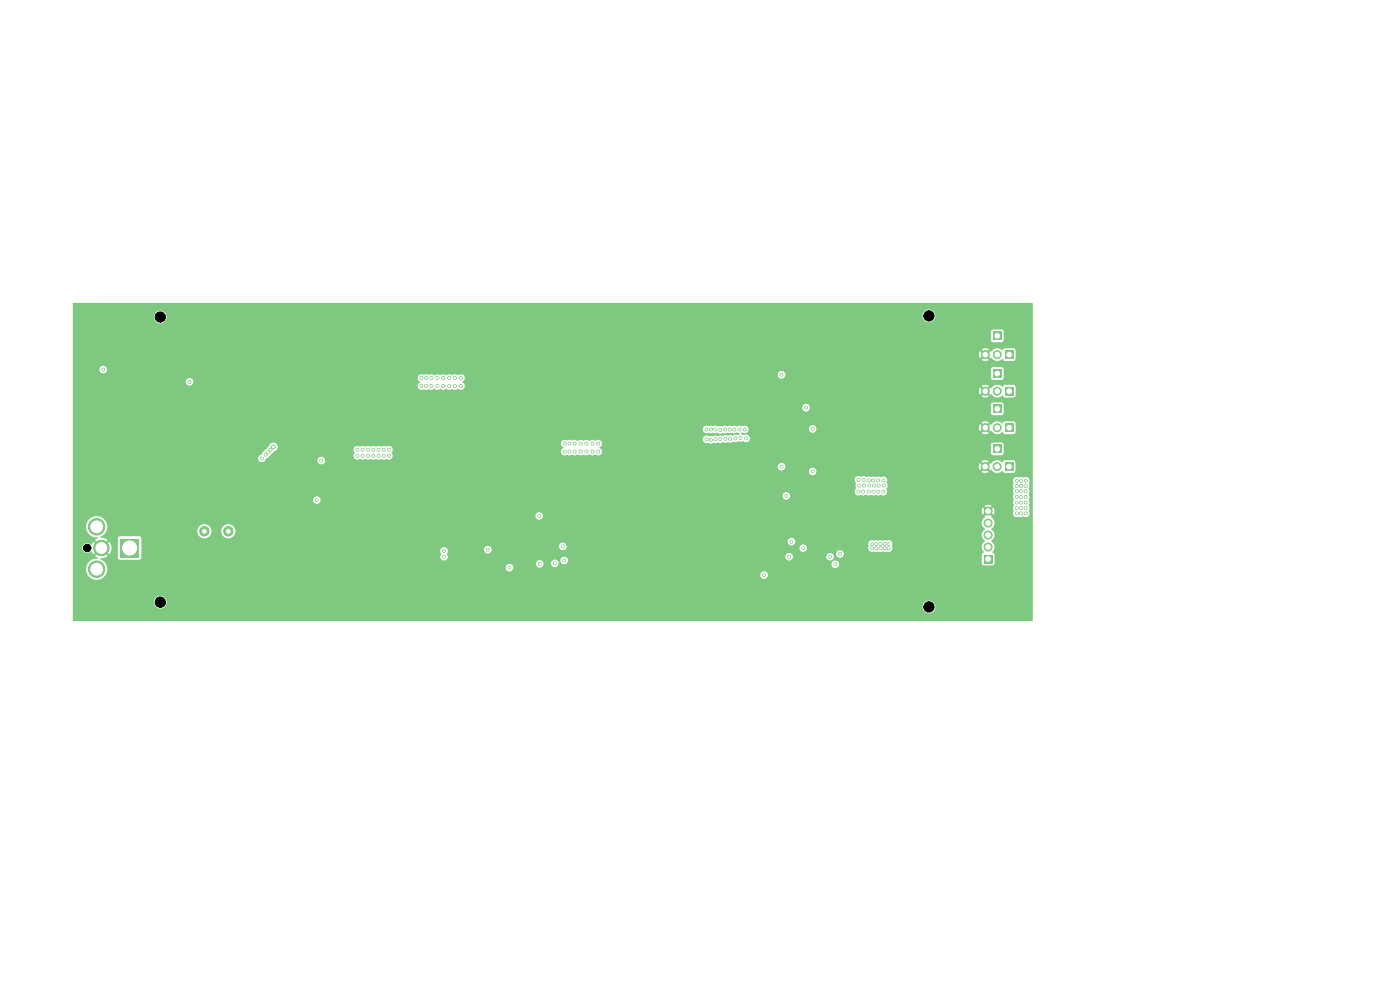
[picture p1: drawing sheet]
<svg xmlns="http://www.w3.org/2000/svg" width="297mm" height="210mm" viewBox="0 0 297 210" stroke-linecap="round" stroke-linejoin="round" font-family="sans-serif">
<g fill="#7fc87f">
<path d="M210.7 94.4h1.7v1.7h-1.7z"/>
<path d="M213.3 82.1h1.7v1.7h-1.7z"/>
</g>
<g fill="#7fc87f" stroke="#7fc87f" stroke-width=".21">
<circle cx="211.6" cy="83" r=".85"/>
<circle cx="209" cy="83" r=".85"/>
</g>
<path d="M208.8 117.7h1.7v1.7h-1.7z" fill="#7fc87f"/>
<g fill="#7fc87f" stroke="#7fc87f" stroke-width=".21">
<circle cx="209.6" cy="116" r=".85"/>
<circle cx="209.6" cy="113.5" r=".85"/>
<circle cx="209.6" cy="111" r=".85"/>
<circle cx="209.6" cy="108.4" r=".85"/>
</g>
<g fill="#7fc87f">
<path d="M210.7 78.4h1.7v1.7h-1.7z"/>
<path d="M213.3 89.9h1.7v1.7h-1.7z"/>
</g>
<g fill="#7fc87f" stroke="#7fc87f" stroke-width=".21">
<circle cx="211.6" cy="90.7" r=".85"/>
<circle cx="209" cy="90.7" r=".85"/>
</g>
<path d="M25.5 114.3h4v4h-4z" fill="#7fc87f"/>
<g fill="#7fc87f" stroke="#7fc87f" stroke-width=".21">
<circle cx="21.5" cy="116.2" r="1.65"/>
<circle cx="20.5" cy="111.7" r="1.75"/>
<circle cx="20.5" cy="120.7" r="1.75"/>
</g>
<g fill="#7fc87f">
<path d="M210.7 70.4h1.7v1.7h-1.7z"/>
<path d="M210.7 85.9h1.7v1.7h-1.7z"/>
<path d="M213.2 98.1h1.7v1.7h-1.7z"/>
</g>
<g fill="#7fc87f" stroke="#7fc87f" stroke-width=".21">
<circle cx="211.5" cy="99" r=".85"/>
<circle cx="209" cy="99" r=".85"/>
</g>
<path d="M213.3 74.4h1.7v1.7h-1.7z" fill="#7fc87f"/>
<g fill="#7fc87f" stroke="#7fc87f" stroke-width=".21">
<circle cx="211.6" cy="75.2" r=".85"/>
<circle cx="209" cy="75.2" r=".85"/>
<circle cx="43.4" cy="112.7" r="1"/>
<circle cx="48.4" cy="112.7" r="1"/>
<circle cx="55.6" cy="97.3" r=".3"/>
<circle cx="56.3" cy="96.4" r=".3"/>
<circle cx="56.9" cy="96" r=".3"/>
<circle cx="57.4" cy="95.4" r=".3"/>
<circle cx="58" cy="94.8" r=".41"/>
<circle cx="82.5" cy="95.4" r=".3"/>
<circle cx="82.5" cy="96.7" r=".3"/>
<circle cx="75.8" cy="95.4" r=".3"/>
<circle cx="78.1" cy="95.4" r=".3"/>
<circle cx="79.2" cy="95.4" r=".3"/>
<circle cx="81.4" cy="95.4" r=".3"/>
<circle cx="80.3" cy="95.4" r=".3"/>
<circle cx="76.9" cy="95.4" r=".3"/>
<circle cx="81.4" cy="96.7" r=".3"/>
<circle cx="80.3" cy="96.7" r=".3"/>
<circle cx="79.2" cy="96.7" r=".3"/>
<circle cx="78.1" cy="96.7" r=".3"/>
<circle cx="76.9" cy="96.7" r=".3"/>
<circle cx="75.8" cy="96.7" r=".3"/>
<circle cx="217.6" cy="108.9" r=".3"/>
<circle cx="216.6" cy="108.9" r=".3"/>
<circle cx="215.7" cy="108.9" r=".3"/>
<circle cx="217.6" cy="107.8" r=".3"/>
<circle cx="216.6" cy="107.8" r=".3"/>
<circle cx="215.7" cy="107.8" r=".3"/>
<circle cx="217.6" cy="106.6" r=".3"/>
<circle cx="216.6" cy="106.6" r=".3"/>
<circle cx="215.7" cy="106.6" r=".3"/>
<circle cx="217.6" cy="105.4" r=".3"/>
<circle cx="216.6" cy="105.4" r=".3"/>
<circle cx="215.7" cy="105.4" r=".3"/>
<circle cx="217.6" cy="104.2" r=".3"/>
<circle cx="216.6" cy="104.2" r=".3"/>
<circle cx="215.7" cy="104.2" r=".3"/>
<circle cx="217.6" cy="103.1" r=".3"/>
<circle cx="216.6" cy="103.1" r=".3"/>
<circle cx="215.7" cy="103.1" r=".3"/>
<circle cx="217.6" cy="102" r=".3"/>
<circle cx="216.6" cy="102" r=".3"/>
<circle cx="215.7" cy="102" r=".3"/>
<circle cx="124.4" cy="94.1" r=".3"/>
<circle cx="125.7" cy="95.8" r=".3"/>
<circle cx="120.8" cy="95.8" r=".3"/>
<circle cx="126.9" cy="94.1" r=".3"/>
<circle cx="123.2" cy="94.1" r=".3"/>
<circle cx="119.8" cy="95.8" r=".3"/>
<circle cx="123.2" cy="95.8" r=".3"/>
<circle cx="121.9" cy="95.8" r=".3"/>
<circle cx="124.4" cy="95.8" r=".3"/>
<circle cx="120.8" cy="94.1" r=".3"/>
<circle cx="121.9" cy="94.1" r=".3"/>
<circle cx="119.8" cy="94.1" r=".3"/>
<circle cx="125.7" cy="94.1" r=".3"/>
<circle cx="126.9" cy="95.8" r=".3"/>
<circle cx="95.3" cy="80.2" r=".3"/>
<circle cx="90.4" cy="80.2" r=".3"/>
<circle cx="89.4" cy="80.2" r=".3"/>
<circle cx="92.8" cy="80.2" r=".3"/>
<circle cx="91.5" cy="80.2" r=".3"/>
<circle cx="94" cy="80.2" r=".3"/>
<circle cx="97.8" cy="80.2" r=".3"/>
<circle cx="96.5" cy="80.2" r=".3"/>
<circle cx="97.8" cy="81.9" r=".3"/>
<circle cx="96.5" cy="81.9" r=".3"/>
<circle cx="95.3" cy="81.9" r=".3"/>
<circle cx="94" cy="81.9" r=".3"/>
<circle cx="92.8" cy="81.9" r=".3"/>
<circle cx="91.5" cy="81.9" r=".3"/>
<circle cx="90.4" cy="81.9" r=".3"/>
<circle cx="89.4" cy="81.9" r=".3"/>
<circle cx="158.3" cy="93" r=".3"/>
<circle cx="157.1" cy="92.9" r=".3"/>
<circle cx="156" cy="93" r=".3"/>
<circle cx="154.9" cy="93.1" r=".3"/>
<circle cx="153.9" cy="93.1" r=".3"/>
<circle cx="152.8" cy="93.2" r=".3"/>
<circle cx="151.8" cy="93.2" r=".3"/>
<circle cx="150.8" cy="93.3" r=".3"/>
<circle cx="149.9" cy="93.2" r=".3"/>
<circle cx="158" cy="91.1" r=".3"/>
<circle cx="155.8" cy="91.1" r=".3"/>
<circle cx="153.8" cy="91.1" r=".3"/>
<circle cx="152.8" cy="91.2" r=".3"/>
<circle cx="150.8" cy="91.1" r=".3"/>
<circle cx="156.9" cy="91.1" r=".3"/>
<circle cx="154.8" cy="91.1" r=".3"/>
<circle cx="151.7" cy="91.1" r=".3"/>
<circle cx="149.9" cy="91.1" r=".3"/>
<circle cx="188.5" cy="116.3" r=".3"/>
<circle cx="186.8" cy="116.3" r=".3"/>
<circle cx="187.7" cy="116.3" r=".3"/>
<circle cx="185.9" cy="116.3" r=".3"/>
<circle cx="185" cy="116.3" r=".3"/>
<circle cx="182.1" cy="101.8" r=".3"/>
<circle cx="183.2" cy="101.8" r=".3"/>
<circle cx="182.1" cy="104.3" r=".3"/>
<circle cx="183.1" cy="104.3" r=".3"/>
<circle cx="187.4" cy="101.9" r=".3"/>
<circle cx="186.3" cy="101.9" r=".3"/>
<circle cx="184.3" cy="101.9" r=".3"/>
<circle cx="182.3" cy="103" r=".3"/>
<circle cx="185.2" cy="101.9" r=".3"/>
<circle cx="183.3" cy="103" r=".3"/>
<circle cx="184.4" cy="103" r=".3"/>
<circle cx="185.4" cy="103" r=".3"/>
<circle cx="187.5" cy="103" r=".3"/>
<circle cx="186.4" cy="103" r=".3"/>
<circle cx="184.3" cy="104.3" r=".3"/>
<circle cx="185.3" cy="104.3" r=".3"/>
<circle cx="186.3" cy="104.3" r=".3"/>
<circle cx="187.4" cy="104.3" r=".3"/>
<circle cx="188.5" cy="115.4" r=".3"/>
<circle cx="185" cy="115.4" r=".3"/>
<circle cx="185.9" cy="115.4" r=".3"/>
<circle cx="186.8" cy="115.4" r=".3"/>
<circle cx="187.7" cy="115.4" r=".3"/>
<circle cx="177.2" cy="119.7" r=".3"/>
<circle cx="167.4" cy="118.1" r=".3"/>
<circle cx="114.5" cy="119.6" r=".3"/>
<circle cx="119.4" cy="115.9" r=".3"/>
<circle cx="170.4" cy="116.3" r=".3"/>
<circle cx="165.8" cy="79.5" r=".3"/>
<circle cx="165.8" cy="99" r=".3"/>
<circle cx="172.4" cy="100" r=".3"/>
<circle cx="172.4" cy="91" r=".3"/>
<circle cx="162.1" cy="122" r=".3"/>
<circle cx="108.1" cy="120.4" r=".3"/>
<circle cx="167.9" cy="114.9" r=".3"/>
<circle cx="166.8" cy="105.2" r=".3"/>
<circle cx="171" cy="86.5" r=".3"/>
<circle cx="68.1" cy="97.7" r=".3"/>
<circle cx="67.2" cy="106.1" r=".3"/>
<circle cx="176.1" cy="118.1" r=".3"/>
<circle cx="178.2" cy="117.5" r=".3"/>
<circle cx="117.7" cy="119.5" r=".3"/>
<circle cx="119.7" cy="118.9" r=".3"/>
<circle cx="94.2" cy="118.1" r=".3"/>
<circle cx="94.2" cy="116.9" r=".3"/>
<circle cx="40.2" cy="81" r=".3"/>
<circle cx="21.9" cy="78.4" r=".3"/>
<circle cx="114.4" cy="109.5" r=".3"/>
<circle cx="103.5" cy="116.6" r=".3"/>
</g>
<path d="M15.5 64.3h203.6l-.1 67.4h-203.6v-4.1h17.2a1.35 1.35 0 0 0 .9 1.4 1.35 1.35 0 0 0 1.5-.4h160.7v.3a1.35 1.35 0 0 0 2.1 1 1.35 1.35 0 0 0 0-2.3 1.35 1.35 0 0 0-2.1 1h-160.7a1.35 1.35 0 0 0-.5-2.1 1.35 1.35 0 0 0-1.9 1.1h-17.2v-11.5h2v.3a1.12 1.12 0 0 0 .8 .9 1.12 1.12 0 0 0 1.2-.4l.4 .7 .7-.7 .4 .3-.7 .7 .6 .5a2.27 2.27 0 0 0-2.3 3.3 2.27 2.27 0 0 0 3.9 .2h138.9v.2a.81 .81 0 0 0 1.2 .6 .81 .81 0 0 0 0-1.4 .81 .81 0 0 0-1.2 .6h-138.9l.3-.7v-.9h84.6a.81 .81 0 0 0 1.1 .9 .81 .81 0 0 0 .2-1.4 .81 .81 0 0 0-1.3 .4v.1h-84.6l-.3-.8h91.3a.81 .81 0 0 0 .8 .9 .81 .81 0 0 0 .8-1h1.6v.2a.81 .81 0 0 0 1.2 .6 .81 .81 0 0 0 0-1.4h.8v.2a.81 .81 0 0 0 1.2 .6h56.3v.2a.81 .81 0 0 0 1.2 .6 .81 .81 0 0 0 0-1.4 .81 .81 0 0 0-1.2 .6h-56.3a.81 .81 0 0 0 0-1.4 .81 .81 0 0 0-1.2 .6h-.8a.81 .81 0 0 0-1.2 .6h-1.6a.81 .81 0 0 0-.9-.6 .81 .81 0 0 0-.7 .7h-91.3l-.4-.4-.8-.5 .1-.2 .9-.1 .6-.4-.7-.7 .4-.3 .7 .7 .1-.2a2.14 2.14 0 0 0-.1-2.5l-.7 .7-.4-.3 .7-.7-.6-.4h2.8v4.1l.1 .3 .4 .2 4.2-.1 .3-.3v-1.6h63.4l.2 .7a.83 .83 0 0 0 .3 1.3 .83 .83 0 0 0 1.1-.8h71.6v.2a.81 .81 0 0 0 .9 .7 .81 .81 0 0 0 .7-.9h7.1v.2a.81 .81 0 0 0 1.2 .6 .81 .81 0 0 0 0-1.4h.9v.2a.81 .81 0 0 0 1.2 .6 .81 .81 0 0 0 0-1.4 .81 .81 0 0 0-1.2 .6h-.9a.81 .81 0 0 0-1.2 .6l-7.1-.1a.81 .81 0 0 0-.8-.6 .81 .81 0 0 0-.8 .7h-71.6l-.2-.5 .2-.5-.1-.5h7.8a.81 .81 0 0 0 .7 .9 .81 .81 0 0 0 .9-.6 .81 .81 0 0 0-.6-1h14.9v.2a.81 .81 0 0 0 .7 .7 .81 .81 0 0 0 .8-.5h49.5v.2a.81 .81 0 0 0 1.2 .6 .81 .81 0 0 0 0-1.4 .81 .81 0 0 0-1.2 .6h-49.5a.81 .81 0 0 0-.5-1.1 .81 .81 0 0 0-1 .7h-15a.81 .81 0 0 0-.9 .7h-7.8a.81 .81 0 0 0-.9-.4 .81 .81 0 0 0-.6 .7h-63.4v-2h137.1a.81 .81 0 0 0 .5 .9 .81 .81 0 0 0 1-.4h15.6l.1 .5a.9 .9 0 0 0 .1 1.1 .9 .9 0 0 0 1.1 .1l2.4 .1a1.07 1.07 0 0 0 1.4-.6l-.1-.7a.84 .84 0 0 0-.2-1 .84 .84 0 0 0-.9-.1h-2.6a1.01 1.01 0 0 0-1.3 .6h-15.6a.81 .81 0 0 0-.5-1.2 .81 .81 0 0 0-1 .7h-137.1v-.7l-.4-.3-4.1-.1-.4 .2-.1 .3h-2.8l-.9-.1v-.2a2.22 2.22 0 0 0 1.3-1.3h19.3v.2a1.51 1.51 0 0 0 1.6 1.4 1.51 1.51 0 0 0 1.4-1.6h2v.2a1.51 1.51 0 0 0 2.3 1.2 1.51 1.51 0 0 0 0-2.6 1.51 1.51 0 0 0-2.3 1.2h-2l-.1-.3a1.51 1.51 0 0 0-1.6-1.1 1.51 1.51 0 0 0-1.3 1.4h-19.3l.2-1-.2-.7h185.7l.2 .8 .5 .5a1.48 1.48 0 0 0 0 2.6 1.52 1.52 0 0 0-.3 2.4l-.4 .5v1.8l.4 .4h1.9l.3-.2 .1-2.1-.5-.4a1.57 1.57 0 0 0-.2-2.4 1.48 1.48 0 0 0 0-2.6 1.48 1.48 0 0 0 0-2.5l.1-.2-.6-.6 .3-.4 .7 .6a1.34 1.34 0 0 0-.1-1.4l-.6 .6-.3-.4 .5-.6a1.34 1.34 0 0 0-1.4 0l.6 .6-.4 .4-.6-.6a1.34 1.34 0 0 0 0 1.5l.6-.7 .4 .4-.6 .6 .1 .3-.5 .5-.2 .6-185.8-.1a2.28 2.28 0 0 0-4-.1 2.28 2.28 0 0 0 2.3 3.4l-.6 .5 .7 .7-.4 .3-.7-.7-.4 .7a1.17 1.17 0 0 0-2 .5h-2v-6.7h98.2v.1a.81 .81 0 0 0 1.2 .6 .81 .81 0 0 0 0-1.3 .81 .81 0 0 0-1.2 .6h-98.2v-3.4h51v.2a.81 .81 0 0 0 1.2 .6 .81 .81 0 0 0 0-1.4 .81 .81 0 0 0-1.2 .6h-51v-.9h150.6v.2a.81 .81 0 0 0 1.2 .6 .81 .81 0 0 0 0-1.4 .81 .81 0 0 0-1.2 .6h-150.6v-3.4h165.9l.1 .5a.62 .62 0 0 1 .1 .9 .68 .68 0 0 1-.2 1 .87 .87 0 0 0 .4 .9 .87 .87 0 0 0 1 0l.5 .1 .5-.2a1.3 1.3 0 0 0 1.2 .1l.5 .1 .4-.1 .6 .1 .4-.2a.92 .92 0 0 0 1.2-.1 .92 .92 0 0 0 0-1.2 1.17 1.17 0 0 0 .1-1.3l.1-.4h26.7l.2 .7a1.03 1.03 0 0 0 0 1.1 1.02 1.02 0 0 0 0 1.1 1.16 1.16 0 0 0 0 1.3 .99 .99 0 0 0 0 1.2 1.02 1.02 0 0 0 0 1.1 .81 .81 0 0 0 0 1 .81 .81 0 0 0 1 .2l.6 .1 .3-.1a.9 .9 0 0 0 1.2-.2 .9 .9 0 0 0 0-1.1 .8 .8 0 0 0 0-1 1.36 1.36 0 0 0 0-1.4 .81 .81 0 0 0 0-1v-.1a1.13 1.13 0 0 0 0-1.2 .86 .86 0 0 0 0-1 .87 .87 0 0 0 0-1.2 .87 .87 0 0 0-1.2-.1l-.3-.1-.5 .1a.93 .93 0 0 0-1.3 .6l-26.7-.1a.91 .91 0 0 0-1.4-.5 1.02 1.02 0 0 0-1.1 0l-.4-.2-1.6 .1a1.02 1.02 0 0 0-1.1 0 .81 .81 0 0 0-1.3 .5h-165.9v-1.8h156.2v.2a.81 .81 0 0 0 1.2 .6 .81 .81 0 0 0 0-1.4 .81 .81 0 0 0-1.2 .6h-156.2v-1h149.6v.2a.81 .81 0 0 0 .9 .7 .81 .81 0 0 0 .7-.9h41l.3 .8 .6-.6 .4 .4-.6 .6a1.34 1.34 0 0 0 1.4 0l-.6-.6 .4-.4 .6 .6 .2-.1a1.46 1.46 0 0 0 2.3 .3l.6 .4h1.8l.4-.4v-1.9l-.2-.3-2.1-.1-.4 .5a1.57 1.57 0 0 0-2.5 .2l-.1-.1-.6 .7-.4-.4 .6-.7a1.34 1.34 0 0 0-1.5 .1l.7 .6-.4 .4-.6-.7-.3 .7h-41a.81 .81 0 0 0-.8-.7 .81 .81 0 0 0-.8 .7h-149.6v-1.7h39.3v.1a.81 .81 0 0 0 .7 .7 .81 .81 0 0 0 .9-.4h11v.2a.81 .81 0 0 0 1.3 .6 .81 .81 0 0 0 0-1.4 .81 .81 0 0 0-1.3 .6h-11l.1-.3 .5-.2 .8-.9 1-.9h16.3l.1 .5a.4 .4 0 0 1-.1 .7 .88 .88 0 0 0 .4 .9 .88 .88 0 0 0 1-.1l.6 .2 .5-.2a1.12 1.12 0 0 0 1.2 0l.4 .2 .6-.2 .5 .2 .6-.2 .7 .2 .4-.2a.89 .89 0 0 0 1.2-.1 .89 .89 0 0 0-.1-1.2 .86 .86 0 0 0 .1-1.2 .86 .86 0 0 0-1.2 0 1.02 1.02 0 0 0-1.1 0l-.4-.2-.7 .2a1.04 1.04 0 0 0-1.1 0 1.02 1.02 0 0 0-1.1 0h-.1a1.03 1.03 0 0 0-1.1 0 .81 .81 0 0 0-1.3 .5h-16.3l.1-.1a.91 .91 0 0 0-.3-1.2h60.5l.1 .5 .4 .5a.85 .85 0 0 0-.4 1.2 .85 .85 0 0 0 1.3 .3l.5 .1 .4-.2a1.13 1.13 0 0 0 1.3 0 1.17 1.17 0 0 0 1.3 0l.6 .2 .5-.2a1.38 1.38 0 0 0 1.4 0 .84 .84 0 0 0 1.2-.3 .84 .84 0 0 0-.4-1.1l.5-.7h82.5v1.9l.3 .3 2 .1 .4-.5v-1.8l-.4-.4h-1.9l-.4 .4h-82.5a.92 .92 0 0 0-.5-.9 .92 .92 0 0 0-1 .1 1.16 1.16 0 0 0-1.2 0l-.5-.2-.6 .2a1.41 1.41 0 0 0-1.4 0 1.01 1.01 0 0 0-1.2 0l-.4-.2-.7 .1a.81 .81 0 0 0-1.2 .6h-60.6a1.02 1.02 0 0 0-1.4 .7l-1.3 1.2a1.02 1.02 0 0 1-.8 .8l-.2 .5h-39.3v-6.2h133.7a.97 .97 0 0 0 1.4 .8h1.6a1.43 1.43 0 0 0 1.3 0l.5 .1 .4-.1 .6 .1 .4-.1 .6 .1 .4-.2 .6 .3-.4 .3-.6-.1-.5 .2-.4-.1-.7 .1a1.02 1.02 0 0 0-1.1 .1l-1.5-.1-.5 .2-.6-.1a1.04 1.04 0 0 0-1.5 .5 .86 .86 0 0 0 .3 .8 .86 .86 0 0 0 .9 .2l.6 .1 .5-.2 .5 .1 .4-.1a1.25 1.25 0 0 0 1.2-.1l.5 .1 .3-.1a1.25 1.25 0 0 0 1.3-.1l.5 .1 .5-.2 .6 .1 .4-.1a.83 .83 0 0 0 1.4-.3 .83 .83 0 0 0-.9-1.1 .48 .48 0 0 1-.8-.1l-.2-.2 .3-.2a.88 .88 0 0 0 1 .1 .88 .88 0 0 0 .4-.9h12.8v.2a.81 .81 0 0 0 1 .7 .81 .81 0 0 0 .5-1.2h34.6l.2 .9 .6-.6 .4 .3-.6 .7a1.34 1.34 0 0 0 1.5-.1l-.6-.6 .3-.3 .6 .6 .3-.1a1.46 1.46 0 0 0 2.3 .2l.5 .5h1.9l.4-.5-.1-1.8-.2-.4h-2.1l-.4 .4a1.57 1.57 0 0 0-2.4 .3l-.2-.1-.6 .6-.3-.4 .5-.6a1.34 1.34 0 0 0-1.4 0l.6 .6-.4 .4-.6-.6-.2 .6h-34.6a.81 .81 0 0 0-.9-.4 .81 .81 0 0 0-.6 .7h-12.8a.92 .92 0 0 0-1.4-.4 1.02 1.02 0 0 0-1.1 0l-.4-.2-.6 .1-.4-.1-.6 .1-.6-.1-.5 .2-.5-.1-.4 .1-.5-.2-1.4 .1a1.01 1.01 0 0 0-1.3 .6h-133.7v-4.6h154.8v.2a.81 .81 0 0 0 1.2 .6 .81 .81 0 0 0 0-1.4h38.8v1.9l.3 .3 2 .1 .4-.5v-1.8l-.4-.4h-1.9l-.4 .4h-38.8a.81 .81 0 0 0-1.2 .6h-154.8v-3.5h192.3l.2 .8 .6-.6 .4 .4-.6 .6a1.34 1.34 0 0 0 1.5 0l-.6-.6 .3-.4 .6 .6 .3-.1a1.46 1.46 0 0 0 2.3 .3l.5 .4h1.9l.4-.4-.1-1.9-.2-.3-2.1-.1-.4 .5a1.57 1.57 0 0 0-2.4 .2l-.2-.1-.6 .7-.3-.4 .5-.7a1.34 1.34 0 0 0-1.4 .1l.6 .6-.4 .4-.6-.7-.2 .7h-192.3v-2h24a.81 .81 0 0 0 1.1 .9 .81 .81 0 0 0 .3-1.4 .81 .81 0 0 0-1.4 .4v.1h-24v-.8h73.2a.86 .86 0 0 0 .5 .9v.1a.85 .85 0 0 0-.4 1.2 .85 .85 0 0 0 1.3 .3l.5 .1 .4-.2a1.16 1.16 0 0 0 1.3 0 1.17 1.17 0 0 0 1.3 0l.6 .2 .5-.2a1.38 1.38 0 0 0 1.4 0l.4 .2 .5-.1a.4 .4 0 0 1 .7 .1 .85 .85 0 0 0 1-.6 .85 .85 0 0 0-.5-1 .87 .87 0 0 0 .5-.9 .87 .87 0 0 0-.6-.8h67v.2a.81 .81 0 0 0 1.2 .6 .81 .81 0 0 0 0-1.4 .81 .81 0 0 0-1.2 .6h-67.4a.49 .49 0 0 1-.9 0l-.7 .2a1.4 1.4 0 0 0-1.4 0 1.17 1.17 0 0 0-1.3 0 1.16 1.16 0 0 0-1.2 0 1.01 1.01 0 0 0-1.2 0l-.4-.2-.7 .1a.8 .8 0 0 0-1.2 .6h-73.2v-1.8h5.7v.2a.81 .81 0 0 0 .9 .7 .81 .81 0 0 0 .7-.9h187.5v1.9l.3 .3 2 .1 .4-.5v-1.8l-.4-.4h-1.9l-.4 .4h-187.5a.81 .81 0 0 0-.8-.7 .81 .81 0 0 0-.8 .7h-5.7v-3.2h192.3l.2 .9 .6-.6 .4 .3-.6 .7a1.34 1.34 0 0 0 1.5-.1l-.6-.6 .3-.3 .6 .6 .3-.1a1.46 1.46 0 0 0 2.3 .2l.5 .5h1.9l.4-.5-.1-1.8-.2-.4h-2.1l-.4 .4a1.57 1.57 0 0 0-2.4 .3l-.2-.1-.6 .6-.3-.4 .5-.6a1.34 1.34 0 0 0-1.4 0l.6 .6-.4 .4-.6-.6-.2 .6h-192.3v-4.7h194.8v1.8l.3 .3 2 .1 .4-.5v-1.8l-.4-.4h-1.9l-.4 .5h-194.8v-3.3h17.2a1.35 1.35 0 0 0 1.5 1.5 1.35 1.35 0 0 0 1.2-1.7h160.4v.2a1.35 1.35 0 0 0 2.1 1.1 1.35 1.35 0 0 0 0-2.4 1.35 1.35 0 0 0-2.1 1.1h-160.4v-.2a1.35 1.35 0 0 0-1.5-.8 1.35 1.35 0 0 0-1.2 1.2h-17.2z" fill="#7fc87f"/>
<g fill="#fff" stroke="#fff" stroke-width=".21">
<circle cx="55.6" cy="97.2" r=".15"/>
<circle cx="56.3" cy="96.4" r=".15"/>
<circle cx="56.9" cy="96" r=".15"/>
<circle cx="57.4" cy="95.4" r=".15"/>
<circle cx="58" cy="94.8" r=".2"/>
<circle cx="82.5" cy="95.4" r=".15"/>
<circle cx="82.5" cy="96.7" r=".15"/>
<circle cx="75.8" cy="95.4" r=".15"/>
<circle cx="78.1" cy="95.4" r=".15"/>
<circle cx="79.2" cy="95.4" r=".15"/>
<circle cx="81.4" cy="95.4" r=".15"/>
<circle cx="80.3" cy="95.4" r=".15"/>
<circle cx="76.9" cy="95.4" r=".15"/>
<circle cx="81.4" cy="96.7" r=".15"/>
<circle cx="80.3" cy="96.7" r=".15"/>
<circle cx="79.2" cy="96.7" r=".15"/>
<circle cx="78.1" cy="96.7" r=".15"/>
<circle cx="76.9" cy="96.7" r=".15"/>
<circle cx="75.8" cy="96.7" r=".15"/>
<circle cx="217.6" cy="108.9" r=".15"/>
<circle cx="216.6" cy="108.9" r=".15"/>
<circle cx="215.7" cy="108.9" r=".15"/>
<circle cx="217.6" cy="107.8" r=".15"/>
<circle cx="216.6" cy="107.8" r=".15"/>
<circle cx="215.7" cy="107.8" r=".15"/>
<circle cx="217.6" cy="106.6" r=".15"/>
<circle cx="216.6" cy="106.6" r=".15"/>
<circle cx="215.7" cy="106.6" r=".15"/>
<circle cx="217.6" cy="105.4" r=".15"/>
<circle cx="216.6" cy="105.4" r=".15"/>
<circle cx="215.7" cy="105.4" r=".15"/>
<circle cx="217.6" cy="104.2" r=".15"/>
<circle cx="216.6" cy="104.2" r=".15"/>
<circle cx="215.7" cy="104.2" r=".15"/>
<circle cx="217.6" cy="103.1" r=".15"/>
<circle cx="216.6" cy="103.1" r=".15"/>
<circle cx="215.7" cy="103.1" r=".15"/>
<circle cx="217.6" cy="102" r=".15"/>
<circle cx="216.6" cy="102" r=".15"/>
<circle cx="215.7" cy="102" r=".15"/>
<circle cx="124.4" cy="94.1" r=".15"/>
<circle cx="125.7" cy="95.8" r=".15"/>
<circle cx="120.8" cy="95.8" r=".15"/>
<circle cx="126.9" cy="94.1" r=".15"/>
<circle cx="123.2" cy="94.1" r=".15"/>
<circle cx="119.8" cy="95.8" r=".15"/>
<circle cx="123.2" cy="95.8" r=".15"/>
<circle cx="121.9" cy="95.8" r=".15"/>
<circle cx="124.4" cy="95.8" r=".15"/>
<circle cx="120.8" cy="94.1" r=".15"/>
<circle cx="121.9" cy="94.1" r=".15"/>
<circle cx="119.8" cy="94.1" r=".15"/>
<circle cx="125.7" cy="94.1" r=".15"/>
<circle cx="126.9" cy="95.8" r=".15"/>
<circle cx="95.3" cy="80.2" r=".15"/>
<circle cx="90.4" cy="80.2" r=".15"/>
<circle cx="89.4" cy="80.2" r=".15"/>
<circle cx="92.8" cy="80.2" r=".15"/>
<circle cx="91.5" cy="80.2" r=".15"/>
<circle cx="94" cy="80.2" r=".15"/>
<circle cx="97.8" cy="80.2" r=".15"/>
<circle cx="96.5" cy="80.2" r=".15"/>
<circle cx="97.8" cy="81.9" r=".15"/>
<circle cx="96.5" cy="81.9" r=".15"/>
<circle cx="95.3" cy="81.9" r=".15"/>
<circle cx="94" cy="81.9" r=".15"/>
<circle cx="92.8" cy="81.9" r=".15"/>
<circle cx="91.5" cy="81.9" r=".15"/>
<circle cx="90.4" cy="81.9" r=".15"/>
<circle cx="89.4" cy="81.9" r=".15"/>
<circle cx="158.3" cy="93" r=".15"/>
<circle cx="157.1" cy="92.9" r=".15"/>
<circle cx="156" cy="93" r=".15"/>
<circle cx="154.9" cy="93.1" r=".15"/>
<circle cx="153.9" cy="93.1" r=".15"/>
<circle cx="152.8" cy="93.2" r=".15"/>
<circle cx="151.8" cy="93.2" r=".15"/>
<circle cx="150.8" cy="93.3" r=".15"/>
<circle cx="149.9" cy="93.2" r=".15"/>
<circle cx="158" cy="91.1" r=".15"/>
<circle cx="155.8" cy="91.1" r=".15"/>
<circle cx="153.8" cy="91.1" r=".15"/>
<circle cx="152.8" cy="91.2" r=".15"/>
<circle cx="150.8" cy="91.1" r=".15"/>
<circle cx="156.9" cy="91.1" r=".15"/>
<circle cx="154.8" cy="91.1" r=".15"/>
<circle cx="151.7" cy="91.1" r=".15"/>
<circle cx="149.9" cy="91.1" r=".15"/>
<circle cx="188.5" cy="116.3" r=".15"/>
<circle cx="186.8" cy="116.3" r=".15"/>
<circle cx="187.7" cy="116.3" r=".15"/>
<circle cx="185.9" cy="116.3" r=".15"/>
<circle cx="185" cy="116.3" r=".15"/>
<circle cx="182.1" cy="101.8" r=".15"/>
<circle cx="183.2" cy="101.8" r=".15"/>
<circle cx="182.1" cy="104.3" r=".15"/>
<circle cx="183.1" cy="104.3" r=".15"/>
<circle cx="187.4" cy="101.9" r=".15"/>
<circle cx="186.3" cy="101.9" r=".15"/>
<circle cx="184.3" cy="101.9" r=".15"/>
<circle cx="182.3" cy="103" r=".15"/>
<circle cx="185.2" cy="101.9" r=".15"/>
<circle cx="183.3" cy="103" r=".15"/>
<circle cx="184.4" cy="103" r=".15"/>
<circle cx="185.4" cy="103" r=".15"/>
<circle cx="187.5" cy="103" r=".15"/>
<circle cx="186.4" cy="103" r=".15"/>
<circle cx="184.3" cy="104.3" r=".15"/>
<circle cx="185.3" cy="104.3" r=".15"/>
<circle cx="186.3" cy="104.3" r=".15"/>
<circle cx="187.4" cy="104.3" r=".15"/>
<circle cx="188.5" cy="115.4" r=".15"/>
<circle cx="185" cy="115.4" r=".15"/>
<circle cx="185.9" cy="115.4" r=".15"/>
<circle cx="186.8" cy="115.4" r=".15"/>
<circle cx="187.7" cy="115.4" r=".15"/>
<circle cx="177.2" cy="119.7" r=".15"/>
<circle cx="167.4" cy="118.1" r=".15"/>
<circle cx="114.5" cy="119.6" r=".15"/>
<circle cx="119.4" cy="115.9" r=".15"/>
<circle cx="170.4" cy="116.3" r=".15"/>
<circle cx="165.8" cy="79.5" r=".15"/>
<circle cx="165.8" cy="99" r=".15"/>
<circle cx="172.4" cy="100" r=".15"/>
<circle cx="172.4" cy="91" r=".15"/>
<circle cx="162.1" cy="122" r=".15"/>
<circle cx="108.1" cy="120.4" r=".15"/>
<circle cx="167.9" cy="114.9" r=".15"/>
<circle cx="166.8" cy="105.2" r=".15"/>
<circle cx="171" cy="86.5" r=".15"/>
<circle cx="68.1" cy="97.7" r=".15"/>
<circle cx="67.2" cy="106.1" r=".15"/>
<circle cx="176.1" cy="118.1" r=".15"/>
<circle cx="178.2" cy="117.5" r=".15"/>
<circle cx="117.7" cy="119.5" r=".15"/>
<circle cx="119.7" cy="118.9" r=".15"/>
<circle cx="94.2" cy="118.1" r=".15"/>
<circle cx="94.2" cy="116.9" r=".15"/>
<circle cx="40.2" cy="81" r=".15"/>
<circle cx="21.9" cy="78.4" r=".15"/>
<circle cx="114.4" cy="109.5" r=".15"/>
<circle cx="103.5" cy="116.6" r=".15"/>
<circle cx="211.6" cy="95.2" r=".5"/>
<circle cx="214.1" cy="83" r=".5"/>
<circle cx="211.6" cy="83" r=".5"/>
<circle cx="209" cy="83" r=".5"/>
<circle cx="209.6" cy="118.6" r=".5"/>
<circle cx="209.6" cy="116" r=".5"/>
<circle cx="209.6" cy="113.5" r=".5"/>
<circle cx="209.6" cy="111" r=".5"/>
<circle cx="209.6" cy="108.4" r=".5"/>
<circle cx="211.6" cy="79.2" r=".5"/>
<circle cx="214.1" cy="90.7" r=".5"/>
<circle cx="211.6" cy="90.7" r=".5"/>
<circle cx="209" cy="90.7" r=".5"/>
<circle cx="27.5" cy="116.2" r="1.5"/>
<circle cx="21.5" cy="116.2" r="1.15"/>
<circle cx="20.5" cy="111.7" r="1.25"/>
<circle cx="20.5" cy="120.7" r="1.25"/>
<circle cx="211.6" cy="71.2" r=".5"/>
<circle cx="211.6" cy="86.7" r=".5"/>
<circle cx="214.1" cy="99" r=".5"/>
<circle cx="211.5" cy="99" r=".5"/>
<circle cx="209" cy="99" r=".5"/>
<circle cx="214.1" cy="75.2" r=".5"/>
<circle cx="211.6" cy="75.2" r=".5"/>
<circle cx="209" cy="75.2" r=".5"/>
<circle cx="43.4" cy="112.7" r=".4"/>
<circle cx="48.4" cy="112.7" r=".4"/>
</g>
<g fill="#000" stroke="#000" stroke-width=".21">
<circle cx="34" cy="67.2" r="1.1"/>
<circle cx="197.1" cy="67" r="1.1"/>
<circle cx="18.5" cy="116.2" r=".8"/>
<circle cx="34" cy="127.7" r="1.1"/>
<circle cx="197.1" cy="128.7" r="1.1"/>
</g>
</svg>
